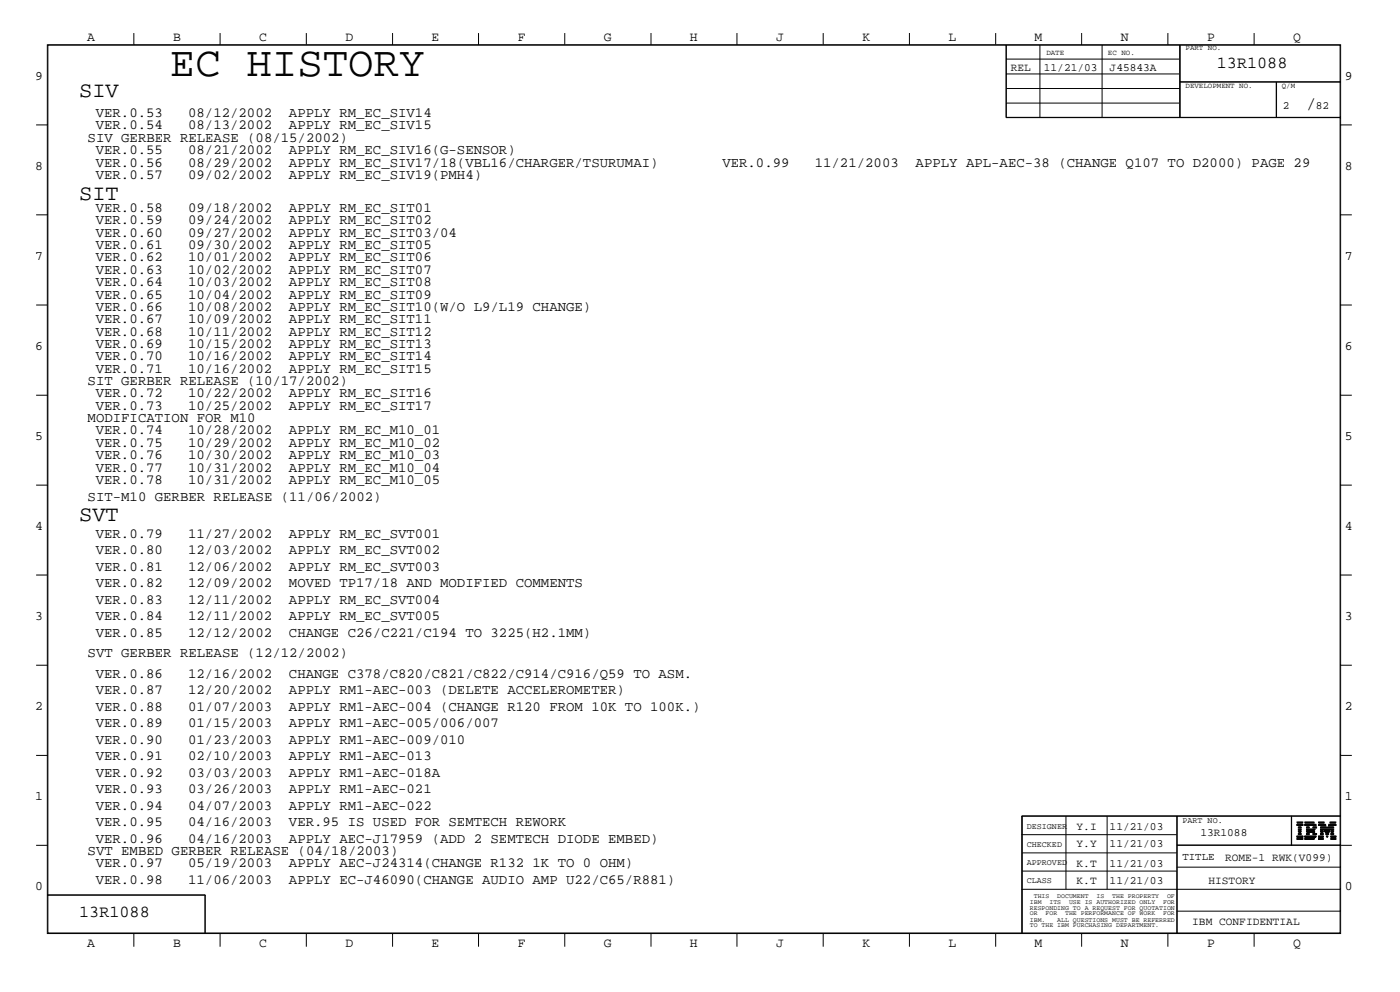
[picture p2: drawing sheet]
<svg xmlns="http://www.w3.org/2000/svg" width="423mm" height="300mm" viewBox="0 0 423 300" stroke-linecap="round" stroke-linejoin="round" font-family="sans-serif">
<defs><g id="words">
<text font-size="12.8" x="51.4" y="22.9">EC HISTORY</text>
<g font-size="6.6">
<text x="24" y="29.2">SIV</text>
<text x="24" y="60.4">SIT</text>
<text x="24" y="157.6">SVT</text>
</g>
<text font-size="5.2" x="395" y="32.9">/</text>
<g font-size="5.1">
<text x="368" y="20.5">13R1088</text>
<text x="24" y="277.2">13R1088</text>
</g>
<g font-size="4.2">
<text x="29" y="35.4">VER.0.53</text>
<text x="56.9" y="35.4">08/12/2002</text>
<text x="87.4" y="35.4">APPLY RM_EC_SIV14</text>
<text x="29" y="39.1">VER.0.54</text>
<text x="56.9" y="39.1">08/13/2002</text>
<text x="87.4" y="39.1">APPLY RM_EC_SIV15</text>
<text x="26.5" y="42.8">SIV GERBER RELEASE (08/15/2002)</text>
<text x="29" y="46.7">VER.0.55</text>
<text x="56.9" y="46.7">08/21/2002</text>
<text x="87.4" y="46.7">APPLY RM_EC_SIV16(G-SENSOR)</text>
<text x="29" y="50.4">VER.0.56</text>
<text x="56.9" y="50.4">08/29/2002</text>
<text x="87.4" y="50.4">APPLY RM_EC_SIV17/18(VBL16/CHARGER/TSURUMAI)</text>
<text x="218.4" y="50.4">VER.0.99</text>
<text x="246.4" y="50.4">11/21/2003</text>
<text x="276.9" y="50.4">APPLY APL-AEC-38 (CHANGE Q107 TO D2000) PAGE 29</text>
<text x="29" y="54.1">VER.0.57</text>
<text x="56.9" y="54.1">09/02/2002</text>
<text x="87.4" y="54.1">APPLY RM_EC_SIV19(PMH4)</text>
<text x="29" y="64.1">VER.0.58</text>
<text x="56.9" y="64.1">09/18/2002</text>
<text x="87.4" y="64.1">APPLY RM_EC_SIT01</text>
<text x="29" y="67.8">VER.0.59</text>
<text x="29" y="71.5">VER.0.60</text>
<text x="56.9" y="67.8">09/24/2002</text>
<text x="56.9" y="71.5">09/27/2002</text>
<text x="87.4" y="67.8">APPLY RM_EC_SIT02</text>
<text x="87.4" y="71.5">APPLY RM_EC_SIT03/04</text>
<text x="29" y="75.3">VER.0.61</text>
<text x="56.9" y="75.3">09/30/2002</text>
<text x="87.4" y="75.3">APPLY RM_EC_SIT05</text>
<text x="29" y="79">VER.0.62</text>
<text x="29" y="82.7">VER.0.63</text>
<text x="56.9" y="79">10/01/2002</text>
<text x="56.9" y="82.7">10/02/2002</text>
<text x="87.4" y="79">APPLY RM_EC_SIT06</text>
<text x="87.4" y="82.7">APPLY RM_EC_SIT07</text>
<text x="29" y="86.5">VER.0.64</text>
<text x="56.9" y="86.5">10/03/2002</text>
<text x="87.4" y="86.5">APPLY RM_EC_SIT08</text>
<text x="29" y="90.3">VER.0.65</text>
<text x="29" y="94">VER.0.66</text>
<text x="56.9" y="90.3">10/04/2002</text>
<text x="56.9" y="94">10/08/2002</text>
<text x="87.4" y="90.3">APPLY RM_EC_SIT09</text>
<text x="87.4" y="94">APPLY RM_EC_SIT10(W/O L9/L19 CHANGE)</text>
<text x="29" y="97.7">VER.0.67</text>
<text x="29" y="101.4">VER.0.68</text>
<text x="56.9" y="97.7">10/09/2002</text>
<text x="56.9" y="101.4">10/11/2002</text>
<text x="87.4" y="97.7">APPLY RM_EC_SIT11</text>
<text x="87.4" y="101.4">APPLY RM_EC_SIT12</text>
<text x="29" y="105.2">VER.0.69</text>
<text x="56.9" y="105.2">10/15/2002</text>
<text x="87.4" y="105.2">APPLY RM_EC_SIT13</text>
<text x="29" y="109">VER.0.70</text>
<text x="29" y="112.7">VER.0.71</text>
<text x="56.9" y="109">10/16/2002</text>
<text x="56.9" y="112.7">10/16/2002</text>
<text x="87.4" y="109">APPLY RM_EC_SIT14</text>
<text x="87.4" y="112.7">APPLY RM_EC_SIT15</text>
<text x="26.5" y="116.4">SIT GERBER RELEASE (10/17/2002)</text>
<text x="29" y="120.1">VER.0.72</text>
<text x="29" y="123.9">VER.0.73</text>
<text x="56.9" y="120.1">10/22/2002</text>
<text x="56.9" y="123.9">10/25/2002</text>
<text x="87.4" y="120.1">APPLY RM_EC_SIT16</text>
<text x="87.4" y="123.9">APPLY RM_EC_SIT17</text>
<text x="26.5" y="127.6">MODIFICATION FOR M10</text>
<text x="29" y="131.3">VER.0.74</text>
<text x="56.9" y="131.3">10/28/2002</text>
<text x="87.4" y="131.3">APPLY RM_EC_M10_01</text>
<text x="29" y="135.1">VER.0.75</text>
<text x="56.9" y="135.1">10/29/2002</text>
<text x="87.4" y="135.1">APPLY RM_EC_M10_02</text>
<text x="29" y="138.9">VER.0.76</text>
<text x="29" y="142.6">VER.0.77</text>
<text x="56.9" y="138.9">10/30/2002</text>
<text x="56.9" y="142.6">10/31/2002</text>
<text x="87.4" y="138.9">APPLY RM_EC_M10_03</text>
<text x="87.4" y="142.6">APPLY RM_EC_M10_04</text>
<text x="29" y="146.3">VER.0.78</text>
<text x="56.9" y="146.3">10/31/2002</text>
<text x="87.4" y="146.3">APPLY RM_EC_M10_05</text>
<text x="26.5" y="151.3">SIT-M10 GERBER RELEASE (11/06/2002)</text>
<text x="29" y="162.5">VER.0.79</text>
<text x="29" y="167.5">VER.0.80</text>
<text x="56.9" y="162.5">11/27/2002</text>
<text x="56.9" y="167.5">12/03/2002</text>
<text x="87.4" y="162.5">APPLY RM_EC_SVT001</text>
<text x="87.4" y="167.5">APPLY RM_EC_SVT002</text>
<text x="29" y="172.5">VER.0.81</text>
<text x="56.9" y="172.5">12/06/2002</text>
<text x="87.4" y="172.5">APPLY RM_EC_SVT003</text>
<text x="29" y="177.5">VER.0.82</text>
<text x="56.9" y="177.5">12/09/2002</text>
<text x="87.4" y="177.5">MOVED TP17/18 AND MODIFIED COMMENTS</text>
<text x="29" y="182.5">VER.0.83</text>
<text x="56.9" y="182.5">12/11/2002</text>
<text x="87.4" y="182.5">APPLY RM_EC_SVT004</text>
<text x="29" y="187.5">VER.0.84</text>
<text x="56.9" y="187.5">12/11/2002</text>
<text x="87.4" y="187.5">APPLY RM_EC_SVT005</text>
<text x="29" y="192.4">VER.0.85</text>
<text x="56.9" y="192.4">12/12/2002</text>
<text x="87.4" y="192.4">CHANGE C26/C221/C194 TO 3225(H2.1MM)</text>
<text x="26.5" y="198.6">SVT GERBER RELEASE (12/12/2002)</text>
<text x="29" y="204.9">VER.0.86</text>
<text x="29" y="209.9">VER.0.87</text>
<text x="56.9" y="204.9">12/16/2002</text>
<text x="56.9" y="209.9">12/20/2002</text>
<text x="87.4" y="204.9">CHANGE C378/C820/C821/C822/C914/C916/Q59 TO ASM.</text>
<text x="87.4" y="209.9">APPLY RM1-AEC-003 (DELETE ACCELEROMETER)</text>
<text x="29" y="214.9">VER.0.88</text>
<text x="56.9" y="214.9">01/07/2003</text>
<text x="87.4" y="214.9">APPLY RM1-AEC-004 (CHANGE R120 FROM 10K TO 100K.)</text>
<text x="29" y="219.9">VER.0.89</text>
<text x="56.9" y="219.9">01/15/2003</text>
<text x="87.4" y="219.9">APPLY RM1-AEC-005/006/007</text>
<text x="29" y="224.8">VER.0.90</text>
<text x="56.9" y="224.8">01/23/2003</text>
<text x="87.4" y="224.8">APPLY RM1-AEC-009/010</text>
<text x="29" y="229.8">VER.0.91</text>
<text x="56.9" y="229.8">02/10/2003</text>
<text x="87.4" y="229.8">APPLY RM1-AEC-013</text>
<text x="29" y="239.8">VER.0.93</text>
<text x="29" y="234.8">VER.0.92</text>
<text x="56.9" y="239.8">03/26/2003</text>
<text x="56.9" y="234.8">03/03/2003</text>
<text x="87.4" y="239.8">APPLY RM1-AEC-021</text>
<text x="87.4" y="234.8">APPLY RM1-AEC-018A</text>
<text x="29" y="244.8">VER.0.94</text>
<text x="56.9" y="244.8">04/07/2003</text>
<text x="87.4" y="244.8">APPLY RM1-AEC-022</text>
<text x="29" y="249.8">VER.0.95</text>
<text x="56.9" y="249.8">04/16/2003</text>
<text x="87.4" y="249.8">VER.95 IS USED FOR SEMTECH REWORK</text>
<text x="29" y="254.8">VER.0.96</text>
<text x="56.9" y="254.8">04/16/2003</text>
<text x="87.4" y="254.8">APPLY AEC-J17959 (ADD 2 SEMTECH DIODE EMBED)</text>
<text x="26.5" y="258.5">SVT EMBED GERBER RELEASE (04/18/2003)</text>
<text x="29" y="262.2">VER.0.97</text>
<text x="56.9" y="262.2">05/19/2003</text>
<text x="87.4" y="262.2">APPLY AEC-J24314(CHANGE R132 1K TO 0 OHM)</text>
<text x="29" y="267.2">VER.0.98</text>
<text x="56.9" y="267.2">11/06/2003</text>
<text x="87.4" y="267.2">APPLY EC-J46090(CHANGE AUDIO AMP U22/C65/R881)</text>
</g>
<g font-size="4">
<text x="26.3" y="12.5">A</text>
<text x="52.3" y="12.5">B</text>
<text x="78.4" y="12.5">C</text>
<text x="104.5" y="12.5">D</text>
<text x="130.5" y="12.5">E</text>
<text x="156.5" y="12.5">F</text>
<text x="182.6" y="12.5">G</text>
<text x="208.6" y="12.5">H</text>
<text x="234.7" y="12.5">J</text>
<text x="260.8" y="12.5">K</text>
<text x="286.9" y="12.5">L</text>
<text x="312.8" y="12.5">M</text>
<text x="338.9" y="12.5">N</text>
<text x="365" y="12.5">P</text>
<text x="391.1" y="12.5">Q</text>
<text x="10.7" y="24.1">9</text>
<text x="406.7" y="24.1">9</text>
<text x="10.7" y="51.4">8</text>
<text x="406.7" y="51.4">8</text>
<text x="10.7" y="78.6">7</text>
<text x="406.7" y="78.6">7</text>
<text x="10.7" y="105.8">6</text>
<text x="406.7" y="105.8">6</text>
<text x="10.7" y="133.1">5</text>
<text x="406.7" y="133.1">5</text>
<text x="10.7" y="160.2">4</text>
<text x="406.7" y="160.2">4</text>
<text x="10.7" y="187.5">3</text>
<text x="406.7" y="187.5">3</text>
<text x="10.7" y="214.6">2</text>
<text x="406.7" y="214.6">2</text>
<text x="10.7" y="241.9">1</text>
<text x="406.7" y="241.9">1</text>
<text x="10.7" y="269.2">0</text>
<text x="406.7" y="269.2">0</text>
<text x="26.3" y="286.2">A</text>
<text x="52.3" y="286.2">B</text>
<text x="78.4" y="286.2">C</text>
<text x="104.5" y="286.2">D</text>
<text x="130.5" y="286.2">E</text>
<text x="156.5" y="286.2">F</text>
<text x="182.6" y="286.2">G</text>
<text x="208.6" y="286.2">H</text>
<text x="234.7" y="286.2">J</text>
<text x="260.8" y="286.2">K</text>
<text x="286.9" y="286.2">L</text>
<text x="312.8" y="286.2">M</text>
<text x="338.9" y="286.2">N</text>
<text x="365" y="286.2">P</text>
<text x="391.1" y="286.2">Q</text>
</g>
<g font-size="3.4">
<text x="305.6" y="21.4">REL</text>
<text x="315.6" y="21.4">11/21/03</text>
<text x="335.5" y="21.4">J45843A</text>
<text x="387.9" y="32.9">2</text>
<text x="397.8" y="32.9">82</text>
<text x="325.5" y="251">Y.I</text>
<text x="335.5" y="251">11/21/03</text>
<text x="325.5" y="255.9">Y.Y</text>
<text x="335.5" y="255.9">11/21/03</text>
<text x="363" y="252.7">13R1088</text>
<text x="325.5" y="262.2">K.T</text>
<text x="335.5" y="262.2">11/21/03</text>
<text x="370.4" y="260.2">ROME-1 RWK(V099)</text>
<text x="325.5" y="267.2">K.T</text>
<text x="335.5" y="267.2">11/21/03</text>
<text x="365.4" y="267.2">HISTORY</text>
<text x="360.5" y="279.7">IBM CONFIDENTIAL</text>
</g>
<text font-size="3.2" x="357.5" y="260">TITLE</text>
<g font-size="2.5">
<text x="310.5" y="250.6">DESIGNER</text>
<text x="357.5" y="248.8">PART NO.</text>
<text x="310.5" y="256.1">CHECKED</text>
<text x="310.5" y="261.5">APPROVED</text>
<text x="310.5" y="267">CLASS</text>
</g>
<g font-size="2.3">
<text x="316.4" y="16.7">DATE</text>
<text x="335" y="16.7">EC NO.</text>
<text x="358.5" y="15.2">PART NO.</text>
<text x="358.5" y="26.6">DEVELOPMENT NO.</text>
<text x="387.6" y="26.6">Q/M</text>
</g>
<g font-size="2">
<text x="311.4" y="273.2">IBM</text>
<text x="311.4" y="275">RESPONDING TO A REQUEST FOR QUOTATION</text>
<text x="312.6" y="271.4">THIS</text>
<text x="317.3" y="273.2">ITS</text>
<text x="319.7" y="271.4">DOCUMENT</text>
<text x="323.3" y="273.2">USE IS AUTHORIZED ONLY</text>
<text x="331.6" y="271.4">IS</text>
<text x="336.3" y="271.4">THE PROPERTY</text>
<text x="351.7" y="273.2">FOR</text>
<text x="352.9" y="271.4">OF</text>
<text x="311.4" y="276.7">OR</text>
<text x="311.4" y="278.6">IBM.</text>
<text x="311.4" y="280.2">TO THE IBM PURCHASING DEPARTMENT.</text>
<text x="316.1" y="276.7">FOR</text>
<text x="319.7" y="278.6">ALL QUESTIONS MUST BE REFERRED</text>
<text x="322.1" y="276.7">THE PERFORMANCE OF WORK</text>
<text x="351.7" y="276.7">FOR</text>
</g>
</g></defs>
<g fill="none" stroke="#000" stroke-width=".3">
<path d="M14.3 13.5h391.1v268.7h-391.1zM14.5 13.6h390.7v268.4h-390.7zM40.5 10v3.5M66.5 10v3.5M92.6 10v3.5M118.7 10v3.5M144.7 10v3.5M170.8 10v3.5M196.9 10v3.5M222.8 10v3.5M248.9 10v3.5M275 10v3.5"/>
<path d="M301.1 10v3.5M304.2 13.5v22.1h101.2M304.2 17.9h52.5M304.3 13.5v22.1M314.5 13.5v22.1M327.1 10v3.5M333.2 13.5v22.1M353.1 10v3.5M356.7 13.5v22.1M356.9 13.5v22.1M379.2 10v3.5M10.9 37.8h3.4"/>
<path d="M304.2 35.5h101.2M304.2 26.8h52.5M304.2 22.4h52.5M304.3 31.2h52.4M356.7 24.8h48.7M356.7 24.7h48.7M385.9 24.8v10.8M386 24.8v10.8M405.4 37.8h3.4M10.9 64.9h3.4M405.4 64.9h3.4M10.9 92.2h3.4"/>
<path d="M405.4 92.2h3.4M10.9 119.5h3.4M405.4 119.5h3.4M10.9 146.6h3.4M405.4 146.6h3.4M10.9 173.8h3.4M405.4 173.8h3.4M10.9 201.1h3.4M405.4 201.1h3.4M10.9 228.3h3.4M405.4 228.3h3.4M10.9 255.5h3.4"/>
<path d="M308.9 246.7h96.5M308.9 257.8h47M308.9 252.3h47M309.1 246.6v35.4M322.3 246.6v22.2M334.8 246.6v22.2M355.9 246.6v35.4M355.9 255.4h49.5M355.9 255.5h52.9M390.5 246.6v8.9M390.6 246.6v8.9M392.2 253.7h1.8z"/>
<path d="M392.2 253.6h1.8zM392.2 253.4l1.8 .1zM392.2 253l1.8 .1zM392.2 252.8l1.8 .1zM392.2 252.7l1.8 .1zM392.2 249.4l1.8 .1zM392.2 249.3l1.8 .1zM392.2 249.2l1.8 .1zM392.2 248.8h1.8zM392.2 248.7h1.8zM392.2 248.5l1.8 .1zM392.6 252.3h.8z"/>
<path d="M392.6 252.1l.8 .1zM392.6 252l.8 .1zM392.6 251.6h.8zM392.6 251.5h.8zM392.6 251.3l.8 .1zM392.6 250.9l.8 .1zM392.6 250.8h.8zM392.6 250.6l.8 .1zM392.6 250.2l.8 .1zM392.6 250l.8 .1zM392.6 249.9h.8zM394.5 253.7h2.8z"/>
<path d="M394.5 253.6h2.9zM394.5 253.4l3 .1zM394.5 248.8h3zM394.5 248.7h2.9zM394.5 248.5l2.8 .1zM394.5 253l3.3 .1zM394.5 252.8l3.4 .1zM394.5 252.7l3.4 .1zM394.5 249.4l3.4 .1zM394.5 249.3l3.4 .1zM394.5 249.2l3.3 .1zM395.1 251.6h2.6z"/>
<path d="M395.1 251.5h2.5zM395.1 251.3l2.4 .1zM395.1 250.9l2.4 .1zM395.1 250.8h2.5zM395.1 250.6l2.6 .1zM395.1 252.3h.8zM395.1 252.1l.8 .1zM395.1 252l.8 .1zM395.1 250.2l.8 .1zM395.1 250l.8 .1zM395.1 249.9h.8zM397 252.3h1.1z"/>
<path d="M397 252.1l1.1 .1zM397 252l1.1 .1zM397 250.2l1.1 .1zM397 250l1.1 .1zM397 249.9h1.1zM398.7 253.7h1.4zM398.7 253.6h1.4zM398.7 253.4l1.4 .1zM398.7 253l1.4 .1zM398.7 252.8l1.4 .1zM398.7 252.7l1.4 .1zM398.7 249.4l2.2 .1z"/>
<path d="M398.7 249.3l2.1 .1zM398.7 249.2l2 .1zM398.7 248.8h1.8zM398.7 248.7h1.8zM398.7 248.5l1.7 .1zM399.3 252.3h.8zM399.3 252.1l.8 .1zM399.3 252l.8 .1zM399.3 251.6h.8zM399.3 251.5h.8zM399.3 251.3l.8 .1zM399.3 250.9l.8 .1z"/>
<path d="M399.3 250.8h.8zM399.3 250.6l.8 .1zM399.3 250.2l1.9 .1zM399.3 250l1.9 .1zM399.3 249.9h1.8zM400.3 250.6l2 .1zM400.4 250.9l1.8 .1zM400.4 250.8h1.8zM400.5 251.3l1.6 .1zM400.6 251.5h1.5zM400.6 251.6h1.4zM400.9 252.1l.8 .1z"/>
<path d="M400.9 252l.8 .1zM401 252.3h.7zM401.1 252.7l.4 .1zM401.2 252.8l.3 .1zM401.2 253l.2 .1zM401.4 250.2l1.9 .1zM401.5 250l1.8 .1zM401.5 249.9h1.8zM401.7 249.4l2.2 .1zM401.8 249.3l2.1 .1zM401.8 249.2l2.1 .1zM402.1 248.8h1.8z"/>
<path d="M402.1 248.7h1.8zM402.2 248.5l1.7 .1zM402.4 253.7h1.5zM402.4 253.6h1.5zM402.4 253.4l1.5 .1zM402.4 253l1.5 .1zM402.4 252.8l1.5 .1zM402.4 252.7l1.5 .1zM402.4 252.3h.9zM402.4 252.1l.9 .1zM402.4 252l.9 .1zM402.4 251.6h.9z"/>
<path d="M402.4 251.5h.9zM402.4 251.3l.9 .1zM402.4 250.9l.9 .1zM402.4 250.8h.9zM402.4 250.6l.9 .1zM405.4 246.6h-96.5v35.4M14.3 270.5h47.8v11.5M14.3 270.6h47.8M62 270.5v11.5M308.9 268.8h96.5M308.9 263.3h47M355.9 275.4h49.5"/>
<path d="M355.9 262.1h49.5M40.5 282v4.2M66.5 282v4.2M92.6 282v4.2M118.7 282v4.2M144.7 282v4.2M170.8 282v4.2M196.9 282v4.2M222.8 282v4.2M248.9 282v4.2M275 282v4.2M301.1 282v4.2"/>
<path d="M327.1 282v4.2M353.1 282v4.2M379.2 282v4.2"/>
</g>
<use href="#words"/>
</svg>
